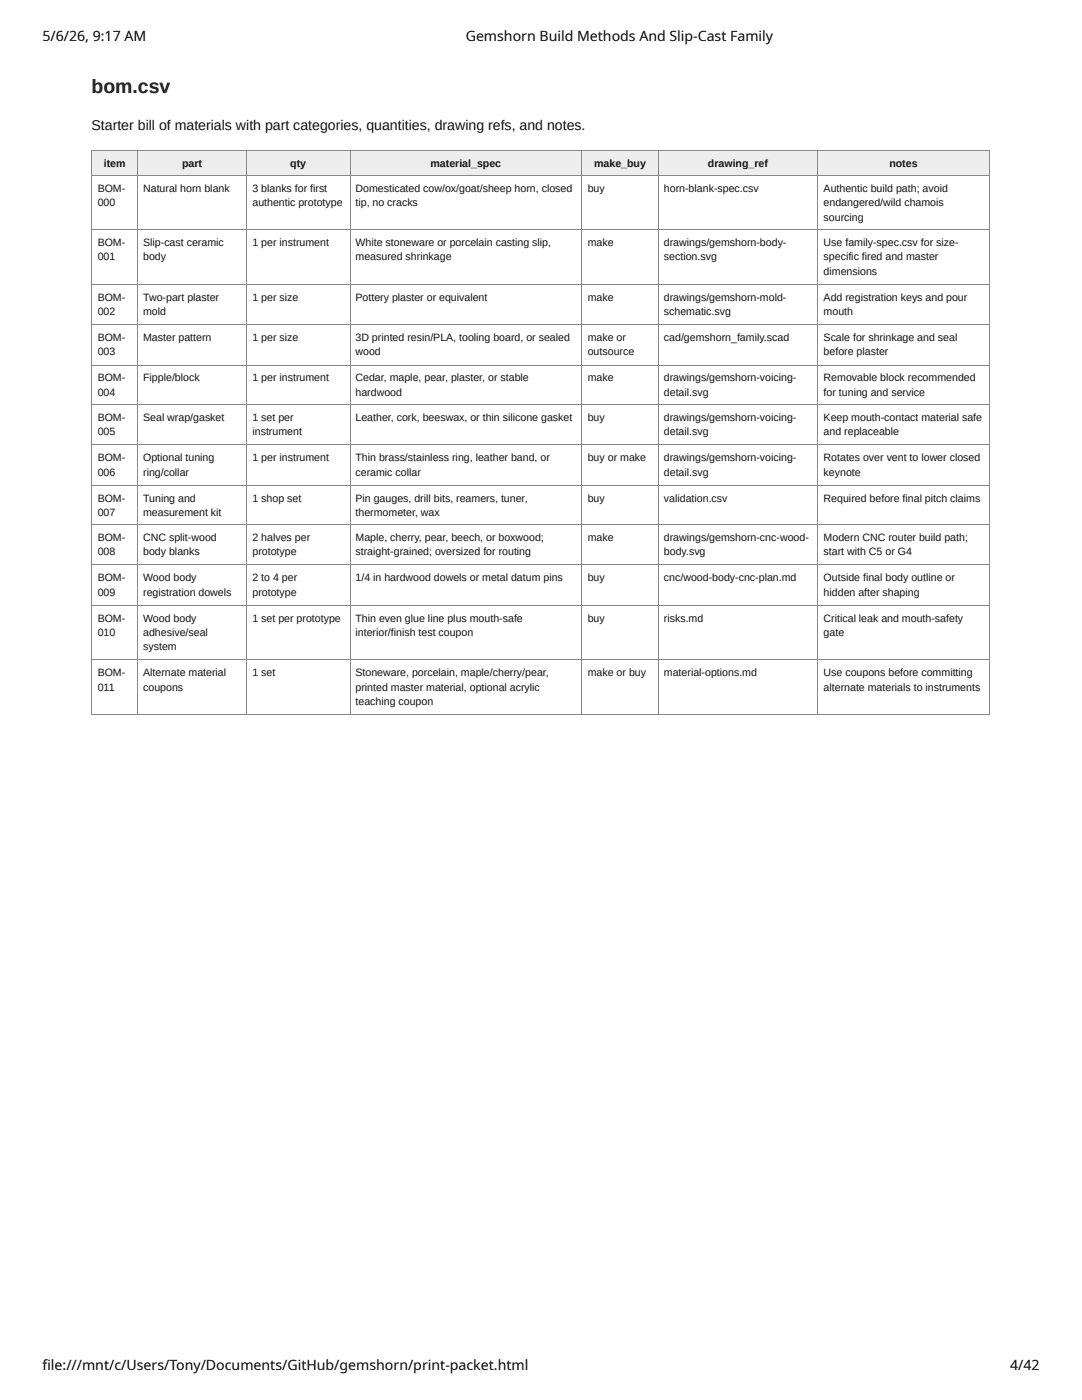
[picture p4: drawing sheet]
<svg xmlns="http://www.w3.org/2000/svg" width="216mm" height="279mm" viewBox="0 0 216 279" stroke-linecap="round" stroke-linejoin="round" font-family="sans-serif">
<defs><g id="words">
<text font-size="3.9" fill="#111" x="18.3" y="18.6">bom.csv</text>
<g font-size="2.8">
<text x="8.5" y="8.2">5/6/26, 9:17 AM</text>
<text x="92.9" y="8.2">Gemshorn Build Methods And Slip-Cast Family</text>
<text x="8.5" y="273.3">fi le:///mnt/c/Users/Tony/Documents/GitHub/gemshorn/print-packet.html</text>
<text x="201.5" y="273.3">4/42</text>
</g>
<text font-size="2.8" fill="#111" x="18.3" y="26">Starter bill of materials with part categories, quantities, drawing refs, and notes.</text>
<g font-size="2.1" fill="#111">
<text x="20.7" y="33.2">item</text>
<text x="36.3" y="33.2">part</text>
<text x="57.9" y="33.2">qty</text>
<text x="85.9" y="33.2">material_spec</text>
<text x="118.6" y="33.2">make_buy</text>
<text x="141.3" y="33.2">drawing_ref</text>
<text x="177.5" y="33.2">notes</text>
<text x="19.5" y="38.4">BOM-</text>
<text x="19.5" y="41.2">000</text>
<text x="28.6" y="38.4">Natural horn blank</text>
<text x="50.4" y="38.4">3 blanks for first</text>
<text x="50.4" y="41.2">authentic prototype</text>
<text x="70.9" y="38.4">Domesticated cow/ox/goat/sheep horn, closed</text>
<text x="70.9" y="41.2">tip, no cracks</text>
<text x="117.3" y="38.4">buy</text>
<text x="132.5" y="38.4">horn-blank-spec.csv</text>
<text x="164.3" y="38.4">Authentic build path; avoid</text>
<text x="164.3" y="41.2">endangered/wild chamois</text>
<text x="164.3" y="44">sourcing</text>
<text x="19.5" y="49.1">BOM-</text>
<text x="19.5" y="51.9">001</text>
<text x="28.6" y="49.1">Slip-cast ceramic</text>
<text x="28.6" y="51.9">body</text>
<text x="50.4" y="49.1">1 per instrument</text>
<text x="70.9" y="49.1">White stoneware or porcelain casting slip,</text>
<text x="70.9" y="51.9">measured shrinkage</text>
<text x="117.3" y="49.1">make</text>
<text x="132.5" y="49.1">drawings/gemshorn-body-</text>
<text x="132.5" y="51.9">section.svg</text>
<text x="164.3" y="49.1">Use family-spec.csv for size-</text>
<text x="164.3" y="51.9">specific fired and master</text>
<text x="164.3" y="54.9">dimensions</text>
<text x="19.5" y="60.1">BOM-</text>
<text x="19.5" y="62.9">002</text>
<text x="28.6" y="60.1">Two-part plaster</text>
<text x="28.6" y="62.9">mold</text>
<text x="50.4" y="60.1">1 per size</text>
<text x="70.9" y="60.1">Pottery plaster or equivalent</text>
<text x="117.3" y="60.1">make</text>
<text x="132.5" y="60.1">drawings/gemshorn-mold-</text>
<text x="132.5" y="62.9">schematic.svg</text>
<text x="164.3" y="60.1">Add registration keys and pour</text>
<text x="164.3" y="62.9">mouth</text>
<text x="19.5" y="68">BOM-</text>
<text x="19.5" y="70.8">003</text>
<text x="28.6" y="68">Master pattern</text>
<text x="50.4" y="68">1 per size</text>
<text x="70.9" y="68">3D printed resin/PLA, tooling board, or sealed</text>
<text x="70.9" y="70.8">wood</text>
<text x="117.3" y="68">make or</text>
<text x="117.3" y="70.8">outsource</text>
<text x="132.5" y="68">cad/gemshorn_family.scad</text>
<text x="164.3" y="68">Scale for shrinkage and seal</text>
<text x="164.3" y="70.8">before plaster</text>
<text x="19.5" y="76.1">BOM-</text>
<text x="28.6" y="76.1">Fipple/block</text>
<text x="50.4" y="76.1">1 per instrument</text>
<text x="70.9" y="76.1">Cedar, maple, pear, plaster, or stable</text>
<text x="117.3" y="76.1">make</text>
<text x="132.5" y="76.1">drawings/gemshorn-voicing-</text>
<text x="164.3" y="76.1">Removable block recommended</text>
<text x="19.5" y="78.9">004</text>
<text x="70.9" y="78.9">hardwood</text>
<text x="132.5" y="78.9">detail.svg</text>
<text x="164.3" y="78.9">for tuning and service</text>
<text x="19.5" y="84">BOM-</text>
<text x="19.5" y="86.9">005</text>
<text x="28.6" y="84">Seal wrap/gasket</text>
<text x="50.4" y="84">1 set per</text>
<text x="50.4" y="86.9">instrument</text>
<text x="70.9" y="84">Leather, cork, beeswax, or thin silicone gasket</text>
<text x="117.3" y="84">buy</text>
<text x="132.5" y="84">drawings/gemshorn-voicing-</text>
<text x="132.5" y="86.9">detail.svg</text>
<text x="164.3" y="84">Keep mouth-contact material safe</text>
<text x="164.3" y="86.9">and replaceable</text>
<text x="19.5" y="92">BOM-</text>
<text x="19.5" y="95">006</text>
<text x="28.6" y="92">Optional tuning</text>
<text x="28.6" y="95">ring/collar</text>
<text x="50.4" y="92">1 per instrument</text>
<text x="70.9" y="92">Thin brass/stainless ring, leather band, or</text>
<text x="70.9" y="95">ceramic collar</text>
<text x="117.3" y="92">buy or make</text>
<text x="132.5" y="92">drawings/gemshorn-voicing-</text>
<text x="132.5" y="95">detail.svg</text>
<text x="164.3" y="92">Rotates over vent to lower closed</text>
<text x="164.3" y="95">keynote</text>
<text x="19.5" y="100.1">BOM-</text>
<text x="28.6" y="100.1">Tuning and</text>
<text x="50.4" y="100.1">1 shop set</text>
<text x="70.9" y="100.1">Pin gauges, drill bits, reamers, tuner,</text>
<text x="117.3" y="100.1">buy</text>
<text x="132.5" y="100.1">validation.csv</text>
<text x="164.3" y="100.1">Required before final pitch claims</text>
<text x="19.5" y="102.9">007</text>
<text x="28.6" y="102.9">measurement kit</text>
<text x="70.9" y="102.9">thermometer, wax</text>
<text x="19.5" y="108">BOM-</text>
<text x="19.5" y="110.9">008</text>
<text x="28.6" y="108">CNC split-wood</text>
<text x="28.6" y="110.9">body blanks</text>
<text x="50.4" y="108">2 halves per</text>
<text x="50.4" y="110.9">prototype</text>
<text x="70.9" y="108">Maple, cherry, pear, beech, or boxwood;</text>
<text x="70.9" y="110.9">straight-grained; oversized for routing</text>
<text x="117.3" y="108">make</text>
<text x="132.5" y="108">drawings/gemshorn-cnc-wood-</text>
<text x="132.5" y="110.9">body.svg</text>
<text x="164.3" y="108">Modern CNC router build path;</text>
<text x="164.3" y="110.9">start with C5 or G4</text>
<text x="19.5" y="116">BOM-</text>
<text x="19.5" y="119">009</text>
<text x="28.6" y="116">Wood body</text>
<text x="28.6" y="119">registration dowels</text>
<text x="50.4" y="116">2 to 4 per</text>
<text x="50.4" y="119">prototype</text>
<text x="70.9" y="116">1/4 in hardwood dowels or metal datum pins</text>
<text x="117.3" y="116">buy</text>
<text x="132.5" y="116">cnc/wood-body-cnc-plan.md</text>
<text x="164.3" y="116">Outside final body outline or</text>
<text x="164.3" y="119">hidden after shaping</text>
<text x="19.5" y="124.1">BOM-</text>
<text x="28.6" y="124.1">Wood body</text>
<text x="50.4" y="124.1">1 set per prototype</text>
<text x="70.9" y="124.1">Thin even glue line plus mouth-safe</text>
<text x="117.3" y="124.1">buy</text>
<text x="132.5" y="124.1">risks.md</text>
<text x="164.3" y="124.1">Critical leak and mouth-safety</text>
<text x="19.5" y="126.9">010</text>
<text x="28.6" y="126.9">adhesive/seal</text>
<text x="28.6" y="129.7">system</text>
<text x="70.9" y="126.9">interior/finish test coupon</text>
<text x="164.3" y="126.9">gate</text>
<text x="19.5" y="134.8">BOM-</text>
<text x="19.5" y="137.8">011</text>
<text x="28.6" y="134.8">Alternate material</text>
<text x="28.6" y="137.8">coupons</text>
<text x="50.4" y="134.8">1 set</text>
<text x="70.9" y="134.8">Stoneware, porcelain, maple/cherry/pear,</text>
<text x="70.9" y="137.8">printed master material, optional acrylic</text>
<text x="117.3" y="134.8">make or buy</text>
<text x="132.5" y="134.8">material-options.md</text>
<text x="164.3" y="134.8">Use coupons before committing</text>
<text x="164.3" y="137.8">alternate materials to instruments</text>
<text x="70.9" y="140.7">teaching coupon</text>
</g>
</g></defs>
<g fill="#e8eef8">
<path d="M18.4 29.9h9v5.1h-9z"/>
<path d="M27.4 29.9h21.9v5.1h-21.9z"/>
<path d="M49.3 29.9h20.5v5.1h-20.5z"/>
<path d="M69.8 29.9h46.4v5.1h-46.4z"/>
<path d="M116.2 29.9h15.1v5.1h-15.1z"/>
<path d="M131.3 29.9h31.9v5.1h-31.9z"/>
<path d="M163.2 29.9h34.3v5.1h-34.3z"/>
</g>
<g fill="none" stroke="#888" stroke-width=".2">
<path d="M18.3 30h179.2M18.3 35.1h179.2M18.3 29.9v112.7M27.3 29.9v112.7M49.2 29.9v112.7M69.8 29.9v112.7M116.1 29.9v112.7M131.4 29.9v112.7M163.2 29.9v112.7M197.4 29.9v112.7M18.3 45.9h179.2M18.3 56.8h179.2"/>
<path d="M18.3 64.7h179.2M18.3 72.8h179.2M18.3 80.8h179.2M18.3 88.7h179.2M18.3 96.8h179.2M18.3 104.8h179.2M18.3 112.7h179.2M18.3 120.8h179.2M18.3 131.6h179.2M18.3 142.5h179.2"/>
</g>
<use href="#words"/>
</svg>
